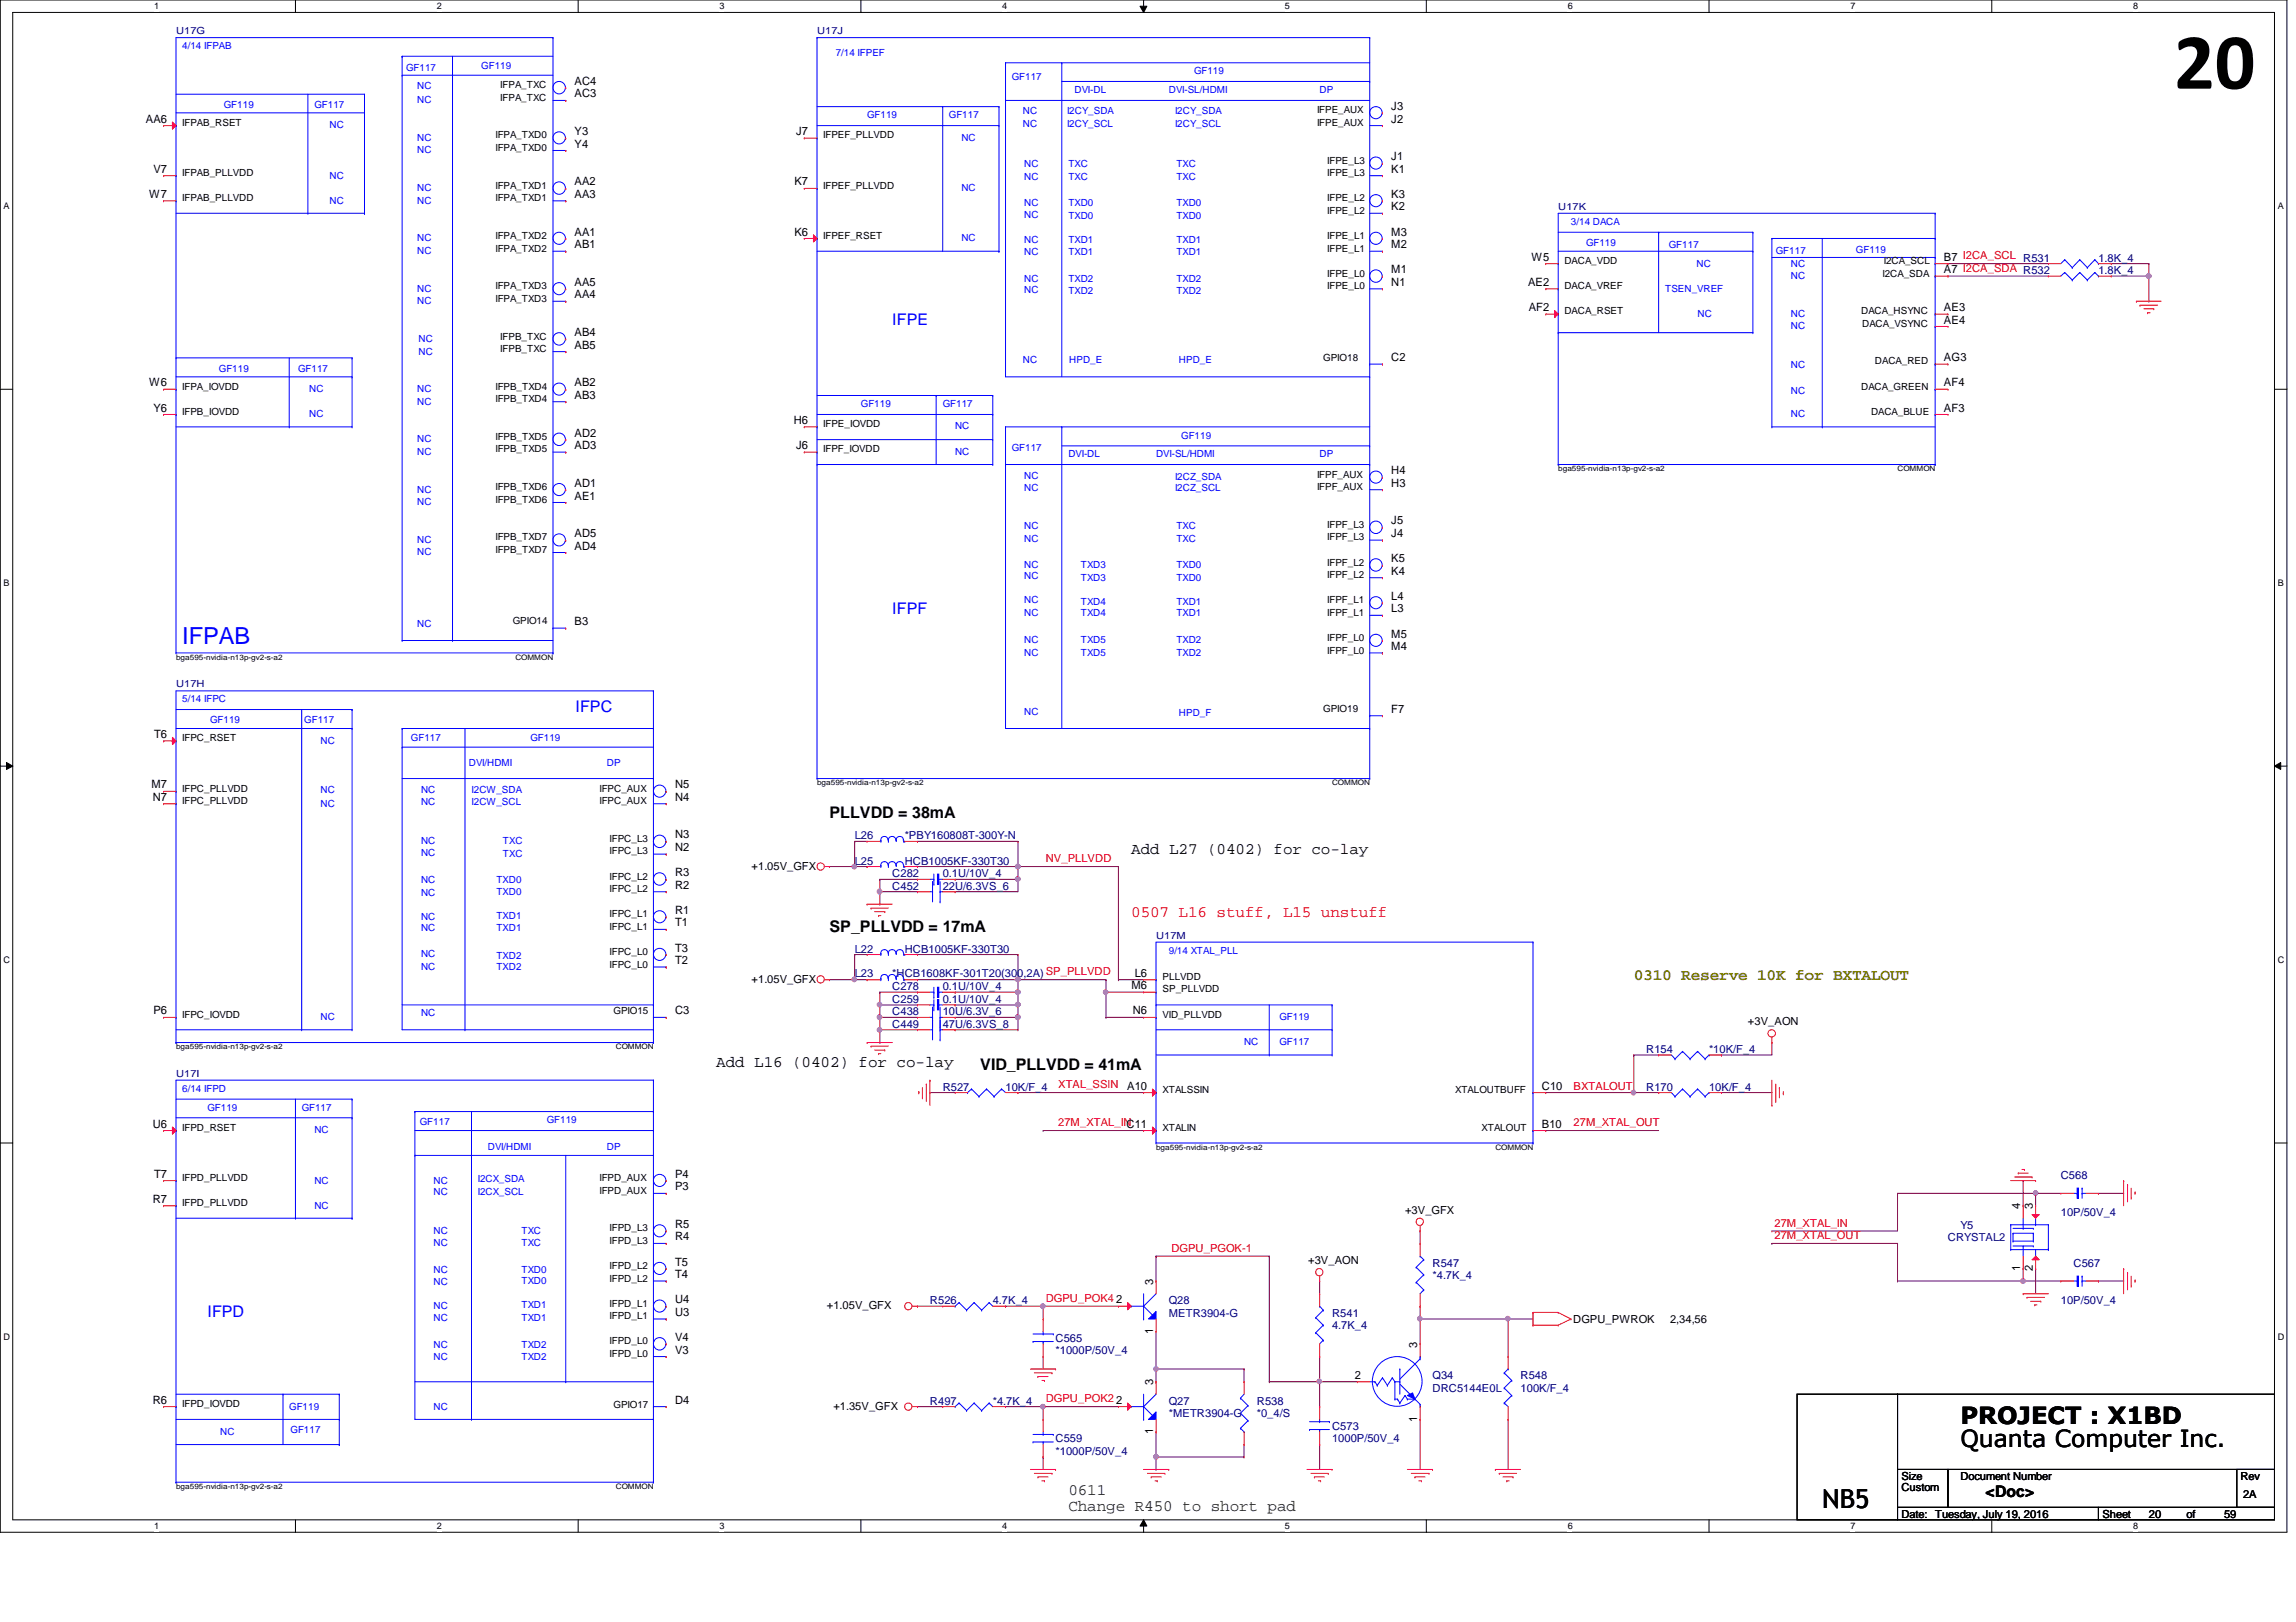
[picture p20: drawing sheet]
<svg xmlns="http://www.w3.org/2000/svg" width="297mm" height="210mm" viewBox="0 0 297 210" stroke-linecap="round" stroke-linejoin="round" font-family="sans-serif">
<defs><g id="words">
<text font-size="10.4" x="281.3" y="11.5">20</text>
<text font-size="3.4" x="235.8" y="195.2">NB5</text>
<text font-size="3" fill="#00f" x="23.6" y="83.4">IFPAB</text>
<g font-size="3">
<text x="253.6" y="184.3">PROJECT : X1BD</text>
<text x="253.6" y="187.2">Quanta Computer Inc.</text>
</g>
<g font-size="2.1" fill="#00f">
<text x="115.4" y="42">IFPE</text>
<text x="115.4" y="79.4">IFPF</text>
<text x="74.5" y="92.1">IFPC</text>
<text x="26.8" y="170.5">IFPD</text>
</g>
<g font-size="2.1">
<text x="107.3" y="105.9">PLLVDD = 38mA</text>
<text x="146.3" y="110.5">Add L27 (0402) for co-lay</text>
<text x="107.3" y="120.6">SP_PLLVDD = 17mA</text>
<text x="92.7" y="138.1">Add L16 (0402) for co-lay</text>
<text x="126.8" y="138.4">VID_PLLVDD = 41mA</text>
<text x="256.9" y="193.7">&lt;Doc&gt;</text>
</g>
<text font-size="2.1" fill="#f00" x="146.3" y="118.6">0507 L16 stuff, L15 unstuff</text>
<text font-size="2.1" fill="#808000" x="211.4" y="126.8">0310 Reserve 10K for BXTALOUT</text>
<g font-size="2.1" fill="#008000">
<text x="138.2" y="193.4">0611</text>
<text x="138.2" y="195.5">Change R450 to short pad</text>
</g>
<g font-size="1.5">
<text x="74.3" y="11">AC4</text>
<text x="18.9" y="15.9">AA6</text>
<text x="74.3" y="17.5">Y3</text>
<text x="74.3" y="12.6">AC3</text>
<text x="103" y="17.5">J7</text>
<text x="180" y="15.9">J2</text>
<text x="180" y="14.2">J3</text>
<text x="19.9" y="22.4">V7</text>
<text x="74.3" y="19.1">Y4</text>
<text x="180" y="22.4">K1</text>
<text x="180" y="20.7">J1</text>
<text x="19.3" y="25.6">W7</text>
<text x="74.3" y="25.6">AA3</text>
<text x="74.3" y="24">AA2</text>
<text x="102.8" y="24">K7</text>
<text x="180" y="27.2">K2</text>
<text x="180" y="25.6">K3</text>
<text x="74.3" y="32.1">AB1</text>
<text x="74.3" y="30.5">AA1</text>
<text x="102.8" y="30.5">K6</text>
<text x="180" y="35.3">M1</text>
<text x="180" y="32.1">M2</text>
<text x="180" y="30.5">M3</text>
<text x="198.1" y="33.7">W5</text>
<text x="251.5" y="35.3">A7 I2CA_SDA R532</text>
<text x="251.5" y="33.7">B7 I2CA_SCL R531</text>
<text x="74.3" y="38.6">AA4</text>
<text x="74.3" y="37">AA5</text>
<text x="180" y="37">N1</text>
<text x="197.7" y="37">AE2</text>
<text x="197.8" y="40.3">AF2</text>
<text x="251.5" y="41.9">AE4</text>
<text x="251.5" y="40.3">AE3</text>
<text x="74.3" y="45.1">AB5</text>
<text x="74.3" y="43.5">AB4</text>
<text x="180" y="46.7">C2</text>
<text x="251.5" y="46.7">AG3</text>
<text x="19.3" y="50">W6</text>
<text x="19.9" y="53.3">Y6</text>
<text x="74.3" y="51.6">AB3</text>
<text x="74.3" y="50">AB2</text>
<text x="251.5" y="53.3">AF3</text>
<text x="251.5" y="50">AF4</text>
<text x="74.3" y="58.1">AD3</text>
<text x="74.3" y="56.5">AD2</text>
<text x="102.7" y="54.9">H6</text>
<text x="103" y="58.1">J6</text>
<text x="74.3" y="64.6">AE1</text>
<text x="74.3" y="63">AD1</text>
<text x="180" y="63">H3</text>
<text x="180" y="61.4">H4</text>
<text x="74.3" y="71.1">AD4</text>
<text x="74.3" y="69.5">AD5</text>
<text x="180" y="69.5">J4</text>
<text x="180" y="67.9">J5</text>
<text x="180" y="77.6">L4</text>
<text x="180" y="74.4">K4</text>
<text x="180" y="72.8">K5</text>
<text x="74.3" y="80.9">B3</text>
<text x="180" y="82.5">M5</text>
<text x="180" y="79.2">L3</text>
<text x="180" y="84.1">M4</text>
<text x="19.9" y="95.5">T6</text>
<text x="180" y="92.2">F7</text>
<text x="19.6" y="102">M7</text>
<text x="19.8" y="103.6">N7</text>
<text x="87.3" y="103.6">N4</text>
<text x="87.3" y="102">N5</text>
<text x="87.3" y="113.4">R3</text>
<text x="87.3" y="110.2">N2</text>
<text x="87.3" y="108.5">N3</text>
<text x="87.3" y="119.9">T1</text>
<text x="87.3" y="118.3">R1</text>
<text x="87.3" y="115">R2</text>
<text x="87.3" y="124.8">T2</text>
<text x="87.3" y="123.1">T3</text>
<text x="19.9" y="131.3">P6</text>
<text x="87.3" y="131.3">C3</text>
<text x="146.4" y="128">M6</text>
<text x="146.6" y="131.3">N6</text>
<text x="146.8" y="126.4">L6</text>
<text x="145.8" y="141">A10</text>
<text x="199.5" y="141">C10</text>
<text x="19.8" y="145.9">U6</text>
<text x="199.5" y="145.9">B10</text>
<text x="19.8" y="155.7">R7</text>
<text x="19.9" y="152.4">T7</text>
<text x="87.3" y="154.1">P3</text>
<text x="87.3" y="152.4">P4</text>
<text x="87.3" y="160.5">R4</text>
<text x="87.3" y="158.9">R5</text>
<text x="261.4" y="156.5" transform="rotate(-90 261.4 156.5)">4</text>
<text x="263" y="156.5" transform="rotate(-90 263 156.5)">3</text>
<text x="87.3" y="165.4">T4</text>
<text x="87.3" y="163.8">T5</text>
<text x="149.2" y="166.3" transform="rotate(-90 149.2 166.3)">3</text>
<text x="261.4" y="164.5" transform="rotate(-90 261.4 164.5)">1</text>
<text x="263" y="164.5" transform="rotate(-90 263 164.5)">2</text>
<text x="87.3" y="173.5">V4</text>
<text x="87.3" y="170.3">U3</text>
<text x="87.3" y="168.7">U4</text>
<text x="144.4" y="168.7">2</text>
<text x="149.2" y="172.6" transform="rotate(-90 149.2 172.6)">1</text>
<text x="87.3" y="175.2">V3</text>
<text x="149.2" y="179.3" transform="rotate(-90 149.2 179.3)">3</text>
<text x="175.3" y="178.4">2</text>
<text x="183.3" y="174.4" transform="rotate(-90 183.3 174.4)">3</text>
<text x="19.8" y="181.7">R6</text>
<text x="87.3" y="181.7">D4</text>
<text x="144.4" y="181.7">2</text>
<text x="149.2" y="185.6" transform="rotate(-90 149.2 185.6)">1</text>
<text x="183.3" y="184" transform="rotate(-90 183.3 184)">1</text>
</g>
<g font-size="1.4" fill="#000080">
<text x="271.5" y="33.9">1.8K_4</text>
<text x="271.5" y="35.5">1.8K_4</text>
<text x="110.6" y="111.9">L25</text>
<text x="110.6" y="108.6">L26</text>
<text x="115.4" y="113.5">C282</text>
<text x="117" y="111.9">HCB1005KF-330T30</text>
<text x="117" y="108.6">*PBY160808T-300Y-N</text>
<text x="122" y="113.5">0.1U/10V_4</text>
<text x="115.4" y="115.1">C452</text>
<text x="122" y="115.1">22U/6.3VS_6</text>
<text x="110.6" y="123.3">L22</text>
<text x="117" y="123.3">HCB1005KF-330T30</text>
<text x="110.6" y="126.5">L23</text>
<text x="115.4" y="128.1">C278</text>
<text x="115.4" y="131.4">C438</text>
<text x="115.4" y="129.8">C259</text>
<text x="115.4" y="126.5">*HCB1608KF-301T20(300,2A)SP_PLLVDD</text>
<text x="122" y="128.1">0.1U/10V_4</text>
<text x="122" y="131.4">10U/6.3V_6</text>
<text x="122" y="129.8">0.1U/10V_4</text>
<text x="115.4" y="133">C449</text>
<text x="122" y="133">47U/6.3VS_8</text>
<text x="213" y="136.3">R154</text>
<text x="221.1" y="136.3">*10K/F_4</text>
<text x="122" y="141.1">R527</text>
<text x="130.1" y="141.1">10K/F_4</text>
<text x="213" y="141.1">R170</text>
<text x="221.1" y="141.1">10K/F_4</text>
<text x="266.6" y="152.5">C568</text>
<text x="252" y="160.7">CRYSTAL2</text>
<text x="253.6" y="159">Y5</text>
<text x="266.6" y="157.4">10P/50V_4</text>
<text x="185.3" y="163.9">R547</text>
<text x="185.3" y="165.5">*4.7K_4</text>
<text x="268.3" y="163.9">C567</text>
<text x="120.3" y="168.8">R526</text>
<text x="128.4" y="168.8">4.7K_4</text>
<text x="136.6" y="173.7">C565</text>
<text x="151.2" y="168.8">Q28</text>
<text x="151.2" y="170.4">METR3904-G</text>
<text x="172.3" y="170.4">R541</text>
<text x="172.3" y="172">4.7K_4</text>
<text x="266.6" y="168.8">10P/50V_4</text>
<text x="136.6" y="175.3">*1000P/50V_4</text>
<text x="185.3" y="178.5">Q34</text>
<text x="196.7" y="178.5">R548</text>
<text x="120.3" y="181.8">R497</text>
<text x="128.4" y="181.8">*4.7K_4</text>
<text x="151.2" y="181.8">Q27</text>
<text x="151.2" y="183.4">*METR3904-G</text>
<text x="162.6" y="181.8">R538</text>
<text x="162.6" y="183.4">*0_4/S</text>
<text x="172.3" y="185">C573</text>
<text x="185.3" y="180.2">DRC5144E0L</text>
<text x="196.7" y="180.2">100K/F_4</text>
<text x="136.6" y="186.6">C559</text>
<text x="136.6" y="188.3">*1000P/50V_4</text>
<text x="172.3" y="186.6">1000P/50V_4</text>
</g>
<g font-size="1.4">
<text x="97.2" y="112.5">+1.05V_GFX</text>
<text x="97.2" y="127.2">+1.05V_GFX</text>
<text x="226.1" y="132.7">+3V_AON</text>
<text x="181.8" y="157.1">+3V_GFX</text>
<text x="169.2" y="163.6">+3V_AON</text>
<text x="107" y="169.4">+1.05V_GFX</text>
<text x="203.5" y="171.2">DGPU_PWROK</text>
<text x="216.1" y="171.2">2,34,56</text>
<text x="107.8" y="182.4">+1.35V_GFX</text>
<text x="246" y="191.5">Size</text>
<text x="253.6" y="191.5">Document Number</text>
<text x="289.9" y="191.5">Rev</text>
<text x="246" y="196.4">Date: Tuesday, July 19, 2016</text>
<text x="246" y="193">Custom</text>
<text x="272" y="196.4">Sheet</text>
<text x="278" y="196.4">20</text>
<text x="282.9" y="196.4">of</text>
<text x="287.7" y="196.4">59</text>
<text x="290.2" y="193.8">2A</text>
</g>
<g font-size="1.4" fill="#f00">
<text x="135.3" y="111.6">NV_PLLVDD</text>
<text x="136.9" y="140.8">XTAL_SSIN</text>
<text x="203.6" y="141.1">BXTALOUT</text>
<text x="136.9" y="145.8">27M_XTAL_INC11</text>
<text x="203.6" y="145.8">27M_XTAL_OUT</text>
<text x="229.6" y="160.4">27M_XTAL_OUT</text>
<text x="229.6" y="158.7">27M_XTAL_IN</text>
<text x="151.6" y="162">DGPU_PGOK-1</text>
<text x="135.3" y="168.5">DGPU_POK4</text>
<text x="135.3" y="181.5">DGPU_POK2</text>
</g>
<g font-size="1.3" fill="#000080">
<text x="22.8" y="4.4">U17G</text>
<text x="105.7" y="4.4">U17J</text>
<text x="201.6" y="27.2">U17K</text>
<text x="22.8" y="88.9">U17H</text>
<text x="149.6" y="121.5">U17M</text>
<text x="22.8" y="139.4">U17I</text>
</g>
<g font-size="1.3" fill="#00f">
<text x="23.6" y="6.3">4/14 IFPAB</text>
<text x="52.5" y="9.1">GF117</text>
<text x="54" y="11.6">NC</text>
<text x="62.3" y="9">GF119</text>
<text x="108.1" y="7.2">7/14 IFPEF</text>
<text x="130.9" y="10.4">GF117</text>
<text x="154.5" y="9.6">GF119</text>
<text x="29" y="14">GF119</text>
<text x="40.7" y="14">GF117</text>
<text x="42.6" y="16.6">NC</text>
<text x="54" y="13.4">NC</text>
<text x="112.2" y="15.3">GF119</text>
<text x="122.8" y="15.3">GF117</text>
<text x="132.3" y="14.8">NC</text>
<text x="132.3" y="16.5">NC</text>
<text x="138" y="16.5">I2CY_SCL</text>
<text x="138" y="14.8">I2CY_SDA</text>
<text x="139" y="12.1">DVI-DL</text>
<text x="151.2" y="12.1">DVI-SL/HDMI</text>
<text x="152" y="16.5">I2CY_SCL</text>
<text x="152" y="14.8">I2CY_SDA</text>
<text x="170.7" y="12.1">DP</text>
<text x="42.6" y="23.1">NC</text>
<text x="54" y="18.2">NC</text>
<text x="54" y="19.9">NC</text>
<text x="124.4" y="18.2">NC</text>
<text x="132.5" y="21.6">NC</text>
<text x="132.5" y="23.3">NC</text>
<text x="138.2" y="21.6">TXC</text>
<text x="138.2" y="23.3">TXC</text>
<text x="152.2" y="23.3">TXC</text>
<text x="152.2" y="21.6">TXC</text>
<text x="42.6" y="26.4">NC</text>
<text x="54" y="24.7">NC</text>
<text x="54" y="26.4">NC</text>
<text x="124.4" y="24.7">NC</text>
<text x="132.5" y="26.7">NC</text>
<text x="132.5" y="28.2">NC</text>
<text x="138.2" y="26.7">TXD0</text>
<text x="138.2" y="28.3">TXD0</text>
<text x="152.2" y="28.3">TXD0</text>
<text x="152.2" y="26.7">TXD0</text>
<text x="203.2" y="29.1">3/14 DACA</text>
<text x="54" y="32.9">NC</text>
<text x="54" y="31.2">NC</text>
<text x="124.4" y="31.2">NC</text>
<text x="132.5" y="33">NC</text>
<text x="132.5" y="31.4">NC</text>
<text x="138.2" y="31.4">TXD1</text>
<text x="138.2" y="33">TXD1</text>
<text x="152.2" y="33">TXD1</text>
<text x="152.2" y="31.4">TXD1</text>
<text x="205.2" y="31.9">GF119</text>
<text x="215.9" y="32">GF117</text>
<text x="219.5" y="34.5">NC</text>
<text x="229.7" y="32.9">GF117</text>
<text x="231.7" y="34.5">NC</text>
<text x="240.1" y="32.7">GF119</text>
<text x="54" y="37.8">NC</text>
<text x="54" y="39.4">NC</text>
<text x="132.5" y="36.4">NC</text>
<text x="132.5" y="37.9">NC</text>
<text x="138.2" y="36.4">TXD2</text>
<text x="138.2" y="38.1">TXD2</text>
<text x="152.2" y="38.1">TXD2</text>
<text x="152.2" y="36.4">TXD2</text>
<text x="215.4" y="37.8">TSEN_VREF</text>
<text x="219.6" y="41">NC</text>
<text x="231.7" y="36.1">NC</text>
<text x="231.7" y="41">NC</text>
<text x="54.1" y="45.9">NC</text>
<text x="54.1" y="44.2">NC</text>
<text x="132.3" y="47">NC</text>
<text x="138.3" y="47">HPD_E</text>
<text x="152.5" y="47">HPD_E</text>
<text x="231.7" y="42.6">NC</text>
<text x="231.7" y="47.7">NC</text>
<text x="28.3" y="48.1">GF119</text>
<text x="38.6" y="48.1">GF117</text>
<text x="40" y="50.8">NC</text>
<text x="54" y="52.4">NC</text>
<text x="54" y="50.8">NC</text>
<text x="111.4" y="52.7">GF119</text>
<text x="122" y="52.7">GF117</text>
<text x="231.7" y="50.9">NC</text>
<text x="40" y="54">NC</text>
<text x="54" y="58.9">NC</text>
<text x="54" y="57.2">NC</text>
<text x="123.6" y="55.5">NC</text>
<text x="123.6" y="58.9">NC</text>
<text x="130.9" y="58.4">GF117</text>
<text x="138.2" y="59.2">DVI-DL</text>
<text x="149.6" y="59.2">DVI-SL/HDMI</text>
<text x="152.8" y="56.8">GF119</text>
<text x="170.7" y="59.2">DP</text>
<text x="231.7" y="54">NC</text>
<text x="54" y="65.4">NC</text>
<text x="54" y="63.8">NC</text>
<text x="132.5" y="63.6">NC</text>
<text x="132.5" y="62">NC</text>
<text x="152" y="63.6">I2CZ_SCL</text>
<text x="152" y="62.1">I2CZ_SDA</text>
<text x="54" y="71.9">NC</text>
<text x="54" y="70.3">NC</text>
<text x="132.5" y="70.1">NC</text>
<text x="132.5" y="68.5">NC</text>
<text x="152.2" y="68.5">TXC</text>
<text x="152.2" y="70.1">TXC</text>
<text x="132.5" y="75">NC</text>
<text x="132.5" y="73.5">NC</text>
<text x="139.8" y="73.5">TXD3</text>
<text x="139.8" y="75.1">TXD3</text>
<text x="152.2" y="73.5">TXD0</text>
<text x="152.2" y="75.1">TXD0</text>
<text x="54" y="81.2">NC</text>
<text x="132.5" y="83.3">NC</text>
<text x="132.5" y="78.1">NC</text>
<text x="132.5" y="79.7">NC</text>
<text x="139.8" y="78.2">TXD4</text>
<text x="139.8" y="79.7">TXD4</text>
<text x="139.8" y="83.3">TXD5</text>
<text x="152.2" y="79.7">TXD1</text>
<text x="152.2" y="78.2">TXD1</text>
<text x="152.2" y="83.3">TXD2</text>
<text x="132.5" y="84.9">NC</text>
<text x="139.8" y="84.9">TXD5</text>
<text x="152.2" y="84.9">TXD2</text>
<text x="23.6" y="90.9">5/14 IFPC</text>
<text x="27.2" y="93.5">GF119</text>
<text x="39.4" y="93.5">GF117</text>
<text x="53.2" y="95.9">GF117</text>
<text x="68.6" y="95.9">GF119</text>
<text x="132.5" y="92.5">NC</text>
<text x="152.5" y="92.7">HPD_F</text>
<text x="41.5" y="96.3">NC</text>
<text x="60.7" y="99.2">DVI/HDMI</text>
<text x="78.5" y="99.2">DP</text>
<text x="41.5" y="104.4">NC</text>
<text x="41.5" y="102.6">NC</text>
<text x="54.5" y="102.6">NC</text>
<text x="54.5" y="104.2">NC</text>
<text x="61" y="102.6">I2CW_SDA</text>
<text x="61" y="104.2">I2CW_SCL</text>
<text x="54.5" y="110.7">NC</text>
<text x="54.5" y="109.3">NC</text>
<text x="65.1" y="109.3">TXC</text>
<text x="65.1" y="110.9">TXC</text>
<text x="54.5" y="114.3">NC</text>
<text x="54.5" y="116">NC</text>
<text x="54.5" y="119">NC</text>
<text x="64.2" y="115.8">TXD0</text>
<text x="64.2" y="114.3">TXD0</text>
<text x="64.2" y="118.9">TXD1</text>
<text x="54.5" y="120.5">NC</text>
<text x="54.5" y="123.9">NC</text>
<text x="54.5" y="125.5">NC</text>
<text x="64.2" y="120.5">TXD1</text>
<text x="64.2" y="124.1">TXD2</text>
<text x="64.2" y="125.5">TXD2</text>
<text x="151.2" y="123.4">9/14 XTAL_PLL</text>
<text x="54.5" y="131.5">NC</text>
<text x="41.5" y="132">NC</text>
<text x="160.9" y="135.3">NC</text>
<text x="165.5" y="132">GF119</text>
<text x="165.5" y="135.3">GF117</text>
<text x="23.6" y="141.3">6/14 IFPD</text>
<text x="26.8" y="143.7">GF119</text>
<text x="39" y="143.7">GF117</text>
<text x="40.7" y="146.6">NC</text>
<text x="54.3" y="145.5">GF117</text>
<text x="63.1" y="148.8">DVI/HDMI</text>
<text x="70.7" y="145.4">GF119</text>
<text x="78.5" y="148.8">DP</text>
<text x="40.7" y="153.2">NC</text>
<text x="56.1" y="154.6">NC</text>
<text x="56.1" y="153.2">NC</text>
<text x="61.8" y="153">I2CX_SDA</text>
<text x="61.8" y="154.6">I2CX_SCL</text>
<text x="40.7" y="156.4">NC</text>
<text x="56.1" y="161.3">NC</text>
<text x="56.1" y="159.7">NC</text>
<text x="67.5" y="159.7">TXC</text>
<text x="67.5" y="161.3">TXC</text>
<text x="56.1" y="166.3">NC</text>
<text x="56.1" y="164.7">NC</text>
<text x="67.5" y="164.7">TXD0</text>
<text x="67.5" y="166.2">TXD0</text>
<text x="56.1" y="170.9">NC</text>
<text x="56.1" y="169.4">NC</text>
<text x="67.5" y="170.9">TXD1</text>
<text x="67.5" y="169.2">TXD1</text>
<text x="56.1" y="175.9">NC</text>
<text x="56.1" y="174.5">NC</text>
<text x="67.5" y="175.9">TXD2</text>
<text x="67.5" y="174.5">TXD2</text>
<text x="28.5" y="185.7">NC</text>
<text x="37.4" y="182.4">GF119</text>
<text x="37.6" y="185.5">GF117</text>
<text x="56.1" y="182.4">NC</text>
</g>
<g font-size="1.3">
<text x="64.7" y="11.4">IFPA_TXC</text>
<text x="23.6" y="16.3">IFPAB_RSET</text>
<text x="64.1" y="17.9">IFPA_TXD0</text>
<text x="64.7" y="13">IFPA_TXC</text>
<text x="106.5" y="17.9">IFPEF_PLLVDD</text>
<text x="170.4" y="16.3">IFPE_AUX</text>
<text x="170.4" y="14.6">IFPE_AUX</text>
<text x="23.6" y="22.8">IFPAB_PLLVDD</text>
<text x="64.1" y="19.6">IFPA_TXD0</text>
<text x="171.7" y="22.8">IFPE_L3</text>
<text x="171.7" y="21.2">IFPE_L3</text>
<text x="23.6" y="26">IFPAB_PLLVDD</text>
<text x="64.1" y="26">IFPA_TXD1</text>
<text x="64.1" y="24.4">IFPA_TXD1</text>
<text x="106.5" y="24.4">IFPEF_PLLVDD</text>
<text x="171.7" y="27.7">IFPE_L2</text>
<text x="171.7" y="26">IFPE_L2</text>
<text x="64.1" y="32.6">IFPA_TXD2</text>
<text x="64.1" y="30.9">IFPA_TXD2</text>
<text x="106.5" y="30.9">IFPEF_RSET</text>
<text x="171.7" y="35.8">IFPE_L0</text>
<text x="171.7" y="32.6">IFPE_L1</text>
<text x="171.7" y="30.9">IFPE_L1</text>
<text x="202.4" y="34.2">DACA_VDD</text>
<text x="243.5" y="35.8">I2CA_SDA</text>
<text x="243.7" y="34.2">I2CA_SCL</text>
<text x="64.1" y="39">IFPA_TXD3</text>
<text x="64.1" y="37.4">IFPA_TXD3</text>
<text x="171.7" y="37.4">IFPE_L0</text>
<text x="202.4" y="40.7">DACA_RSET</text>
<text x="202.4" y="37.4">DACA_VREF</text>
<text x="240.8" y="40.7">DACA_HSYNC</text>
<text x="64.7" y="45.6">IFPB_TXC</text>
<text x="64.7" y="43.9">IFPB_TXC</text>
<text x="171.2" y="46.7">GPIO18</text>
<text x="240.9" y="42.3">DACA_VSYNC</text>
<text x="242.6" y="47.2">DACA_RED</text>
<text x="23.6" y="53.7">IFPB_IOVDD</text>
<text x="23.6" y="50.4">IFPA_IOVDD</text>
<text x="64.1" y="52.1">IFPB_TXD4</text>
<text x="64.1" y="50.4">IFPB_TXD4</text>
<text x="240.8" y="50.4">DACA_GREEN</text>
<text x="242.1" y="53.7">DACA_BLUE</text>
<text x="64.1" y="58.5">IFPB_TXD5</text>
<text x="64.1" y="56.9">IFPB_TXD5</text>
<text x="106.5" y="58.5">IFPF_IOVDD</text>
<text x="106.5" y="55.3">IFPE_IOVDD</text>
<text x="64.1" y="65.1">IFPB_TXD6</text>
<text x="64.1" y="63.4">IFPB_TXD6</text>
<text x="170.4" y="63.4">IFPF_AUX</text>
<text x="170.4" y="61.8">IFPF_AUX</text>
<text x="64.1" y="71.5">IFPB_TXD7</text>
<text x="64.1" y="69.9">IFPB_TXD7</text>
<text x="171.7" y="69.9">IFPF_L3</text>
<text x="171.7" y="68.3">IFPF_L3</text>
<text x="171.7" y="74.8">IFPF_L2</text>
<text x="171.7" y="73.2">IFPF_L2</text>
<text x="66.3" y="80.8">GPIO14</text>
<text x="171.7" y="82.9">IFPF_L0</text>
<text x="171.7" y="79.7">IFPF_L1</text>
<text x="171.7" y="78.1">IFPF_L1</text>
<text x="171.7" y="84.6">IFPF_L0</text>
<text x="23.6" y="95.9">IFPC_RSET</text>
<text x="171.2" y="92.2">GPIO19</text>
<text x="23.6" y="104.1">IFPC_PLLVDD</text>
<text x="23.6" y="102.4">IFPC_PLLVDD</text>
<text x="77.6" y="104.1">IFPC_AUX</text>
<text x="77.6" y="102.4">IFPC_AUX</text>
<text x="78.9" y="113.8">IFPC_L2</text>
<text x="78.9" y="110.6">IFPC_L3</text>
<text x="78.9" y="109">IFPC_L3</text>
<text x="78.9" y="118.7">IFPC_L1</text>
<text x="78.9" y="115.4">IFPC_L2</text>
<text x="78.9" y="125.2">IFPC_L0</text>
<text x="78.9" y="123.6">IFPC_L0</text>
<text x="78.9" y="120.3">IFPC_L1</text>
<text x="23.6" y="131.7">IFPC_IOVDD</text>
<text x="79.4" y="131.2">GPIO15</text>
<text x="150.4" y="131.7">VID_PLLVDD</text>
<text x="150.4" y="128.4">SP_PLLVDD</text>
<text x="150.4" y="126.8">PLLVDD</text>
<text x="150.4" y="141.5">XTALSSIN</text>
<text x="188.3" y="141.5">XTALOUTBUFF</text>
<text x="23.6" y="146.3">IFPD_RSET</text>
<text x="150.4" y="146.3">XTALIN</text>
<text x="191.7" y="146.3">XTALOUT</text>
<text x="23.6" y="152.8">IFPD_PLLVDD</text>
<text x="77.6" y="154.5">IFPD_AUX</text>
<text x="77.6" y="152.8">IFPD_AUX</text>
<text x="23.6" y="156.1">IFPD_PLLVDD</text>
<text x="78.9" y="161">IFPD_L3</text>
<text x="78.9" y="159.3">IFPD_L3</text>
<text x="78.9" y="165.9">IFPD_L2</text>
<text x="78.9" y="164.2">IFPD_L2</text>
<text x="78.9" y="174">IFPD_L0</text>
<text x="78.9" y="170.7">IFPD_L1</text>
<text x="78.9" y="169.1">IFPD_L1</text>
<text x="78.9" y="175.6">IFPD_L0</text>
<text x="23.6" y="182.1">IFPD_IOVDD</text>
<text x="79.4" y="182.2">GPIO17</text>
</g>
<g font-size="1.2">
<text x="19.9" y="1.2">1</text>
<text x="56.5" y="1.2">2</text>
<text x="93.1" y="1.2">3</text>
<text x="129.7" y="1.2">4</text>
<text x="166.2" y="1.2">5</text>
<text x="202.8" y="1.2">6</text>
<text x="239.4" y="1.2">7</text>
<text x="276" y="1.2">8</text>
<text x=".5" y="27.1">A</text>
<text x="294.7" y="27.1">A</text>
<text x=".5" y="75.8">B</text>
<text x="294.7" y="75.8">B</text>
<text x=".5" y="124.6">C</text>
<text x="294.7" y="124.6">C</text>
<text x=".5" y="173.4">D</text>
<text x="294.7" y="173.4">D</text>
<text x="19.9" y="197.9">1</text>
<text x="56.5" y="197.9">2</text>
<text x="93.1" y="197.9">3</text>
<text x="129.7" y="197.9">4</text>
<text x="166.2" y="197.9">5</text>
<text x="202.8" y="197.9">6</text>
<text x="239.4" y="197.9">7</text>
<text x="276" y="197.9">8</text>
</g>
<g font-size="1">
<text x="201.6" y="61">bga595-nvidia-n13p-gv2-s-a2</text>
<text x="245.5" y="61">COMMON</text>
<text x="22.8" y="85.4">bga595-nvidia-n13p-gv2-s-a2</text>
<text x="66.7" y="85.4">COMMON</text>
<text x="105.7" y="101.6">bga595-nvidia-n13p-gv2-s-a2</text>
<text x="172.3" y="101.6">COMMON</text>
<text x="22.8" y="135.8">bga595-nvidia-n13p-gv2-s-a2</text>
<text x="79.7" y="135.8">COMMON</text>
<text x="149.6" y="148.8">bga595-nvidia-n13p-gv2-s-a2</text>
<text x="193.5" y="148.8">COMMON</text>
<text x="22.8" y="192.7">bga595-nvidia-n13p-gv2-s-a2</text>
<text x="79.7" y="192.7">COMMON</text>
</g>
</g></defs>
<path d="M0 0h295.9v198.3h-295.9zM1.6 1.6h292.7v195.1h-292.7z" fill="none" stroke="#000" stroke-width=".13"/>
<g fill="#fff">
<path d="M19.9 .2h.6v1.3h-.6z"/>
<path d="M19.9 196.8h.6v1.4h-.6z"/>
</g>
<path d="M38.2 0v1.6M38.2 196.7v1.6" fill="none" stroke="#000" stroke-width=".13"/>
<g fill="#fff">
<path d="M56.5 .2h.6v1.3h-.6z"/>
<path d="M56.5 196.8h.6v1.4h-.6z"/>
</g>
<path d="M74.8 0v1.6M74.8 196.7v1.6" fill="none" stroke="#000" stroke-width=".13"/>
<g fill="#fff">
<path d="M93.1 .2h.6v1.3h-.6z"/>
<path d="M93.1 196.8h.6v1.4h-.6z"/>
</g>
<path d="M111.4 0v1.6M111.4 196.7v1.6" fill="none" stroke="#000" stroke-width=".13"/>
<g fill="#fff">
<path d="M129.7 .2h.6v1.3h-.6z"/>
<path d="M129.7 196.8h.6v1.4h-.6z"/>
</g>
<path d="M147.5 .8h.9l-.4 .8zM148 0v1.6M148 196.7l.4 .8h-.9zM148 196.7v1.6" fill="none" stroke="#000" stroke-width=".13"/>
<path d="M147.5 .8h.9l-.4 .8zM148 196.7l.4 .8h-.9z" fill="#000"/>
<g fill="#fff">
<path d="M166.2 .2h.6v1.3h-.6z"/>
<path d="M166.2 196.8h.6v1.4h-.6z"/>
</g>
<path d="M184.5 0v1.6M184.5 196.7v1.6" fill="none" stroke="#000" stroke-width=".13"/>
<g fill="#fff">
<path d="M202.8 .2h.6v1.3h-.6z"/>
<path d="M202.8 196.8h.6v1.4h-.6z"/>
</g>
<path d="M221.1 0v1.6M221.1 196.7v1.6" fill="none" stroke="#000" stroke-width=".13"/>
<g fill="#fff">
<path d="M239.4 .2h.6v1.3h-.6z"/>
<path d="M239.4 196.8h.6v1.4h-.6z"/>
</g>
<path d="M257.7 0v1.6M257.7 196.7v1.6" fill="none" stroke="#000" stroke-width=".13"/>
<g fill="#fff">
<path d="M276 .2h.6v1.3h-.6z"/>
<path d="M276 196.8h.6v1.4h-.6z"/>
<path d="M.5 26h.7v1.3h-.7z"/>
<path d="M294.7 26h.7v1.3h-.7z"/>
<path d="M.5 74.8h.7v1.3h-.7z"/>
<path d="M294.7 74.8h.7v1.3h-.7z"/>
</g>
<path d="M0 50.4h1.6M294.3 50.4h1.6" fill="none" stroke="#000" stroke-width=".13"/>
<g fill="#fff">
<path d="M.5 123.5h.8v1.3h-.8z"/>
<path d="M294.7 123.5h.8v1.3h-.8z"/>
</g>
<path d="M0 99.1h1.6M.8 98.7l.8 .4-.8 .5zM294.3 99.1l.8-.4v.9zM294.3 99.1h1.6" fill="none" stroke="#000" stroke-width=".13"/>
<path d="M.8 98.7l.8 .4-.8 .5zM294.3 99.1l.8-.4v.9z" fill="#000"/>
<g fill="#fff">
<path d="M.5 172.3h.8v1.3h-.8z"/>
<path d="M294.7 172.3h.8v1.3h-.8z"/>
</g>
<path d="M0 147.9h1.6M294.3 147.9h1.6" fill="none" stroke="#000" stroke-width=".13"/>
<path d="M123.6 131.7h.1M123.6 131.7h8.1" fill="none" stroke="#800040" stroke-width=".13"/>
<circle cx="131.7" cy="131.6" r=".32" fill="#f0f"/>
<circle cx="131.7" cy="131.6" r=".32" fill="none" stroke="#f0f" stroke-width=".13"/>
<path d="M113.8 131.7h.1M113.8 133.3h.1M113.8 131.7h4.9M113.8 131.7v1.6M131.7 133.3h.1M131.7 131.7v1.6" fill="none" stroke="#800040" stroke-width=".13"/>
<circle cx="113.8" cy="131.6" r=".31" fill="#f0f"/>
<circle cx="113.8" cy="131.6" r=".31" fill="none" stroke="#f0f" stroke-width=".13"/>
<path d="M123.6 130h.1M123.6 130h8.1" fill="none" stroke="#800040" stroke-width=".13"/>
<circle cx="131.7" cy="130" r=".31" fill="#f0f"/>
<circle cx="131.7" cy="130" r=".31" fill="none" stroke="#f0f" stroke-width=".13"/>
<path d="M113.8 133.3h.1M113.8 133.3h4.9M131.7 130h.1M131.7 128.4v1.6" fill="none" stroke="#800040" stroke-width=".13"/>
<circle cx="113.8" cy="133.3" r=".3" fill="#f0f"/>
<circle cx="113.8" cy="133.3" r=".3" fill="none" stroke="#f0f" stroke-width=".13"/>
<path d="M107.3 126.8h3.3M110.6 126.8h.1M113.8 134.9h.1M113.8 133.3v1.6M123.6 128.4h.1M123.6 128.4h8.1" fill="none" stroke="#800040" stroke-width=".13"/>
<circle cx="131.7" cy="128.4" r=".31" fill="#f0f"/>
<circle cx="131.7" cy="128.4" r=".31" fill="none" stroke="#f0f" stroke-width=".13"/>
<path d="M113.8 128.4h.1M113.8 130h.1M113.8 128.4h4.9M113.8 128.4v1.6M113.8 130h4.9M118.7 126.8h.1M118.7 126.8h13M123.6 133.3h.1M123.6 133.3h8.1" fill="none" stroke="#800040" stroke-width=".13"/>
<circle cx="113.8" cy="130" r=".3" fill="#f0f"/>
<circle cx="113.8" cy="130" r=".3" fill="none" stroke="#f0f" stroke-width=".13"/>
<g fill="none" stroke="#800040" stroke-width=".13">
<path d="M131.7 112.1h.1M131.7 112.1h13M144.7 112.1h.1M144.7 112.1v14.7M113.8 131.7h.1M113.8 130v1.7M131.7 128.4h.1M131.7 131.7h.1M131.7 126.8h.1M131.7 126.8v1.6M131.7 130v1.7M131.7 126.8h11.4"/>
<path d="M143.1 128.4h.1M143.1 128.4h4.9"/>
</g>
<circle cx="143" cy="128.4" r=".3" fill="#f0f"/>
<circle cx="143" cy="128.4" r=".3" fill="none" stroke="#f0f" stroke-width=".13"/>
<g fill="none" stroke="#800040" stroke-width=".13">
<path d="M113.8 113.8h.1M113.8 113.8h4.9M113.8 113.8v1.6M118.7 113.8h.1M118.7 112.1h.1M118.7 112.1h13M123.6 115.4h.1M123.6 115.4h8.1M143.1 128.4h.1M143.1 131.7h.1M143.1 128.4v3.3M143.1 131.7h4.9"/>
<path d="M144.7 126.8h.1M144.7 126.8h3.3M120.3 141.4h.1M120.3 141.4h3.3M131.7 141.4h.1M131.7 141.4h16.3M135 146.3h.1M135 146.3h13M200 146.3h.1M200 141.4h11.4M200 146.3h14.6M211.4 141.4h.1"/>
<path d="M222.7 141.4h.1M222.7 141.4h6.5"/>
</g>
<circle cx="131.7" cy="112.1" r=".31" fill="#f0f"/>
<circle cx="131.7" cy="112.1" r=".31" fill="none" stroke="#f0f" stroke-width=".13"/>
<path d="M107.3 112.1h3.3M110.6 112.1h.1M123.6 113.8h.1M123.6 113.8h8.1M131.7 113.8h.1M131.7 113.8v1.6" fill="none" stroke="#800040" stroke-width=".13"/>
<circle cx="131.7" cy="113.7" r=".31" fill="#f0f"/>
<circle cx="131.7" cy="113.7" r=".31" fill="none" stroke="#f0f" stroke-width=".13"/>
<g fill="none" stroke="#800040" stroke-width=".13">
<path d="M131.7 112.1h.1M131.7 112.1v1.7M118.7 169h.1M118.7 169h3.3M118.7 182h.1M118.7 182h3.3M135 182h.1M135 188.6h.1M135 182h9.7M135 182v1.7M135 188.6v1.6M149.6 188.6h.1"/>
<path d="M149.6 185.3v3.3"/>
</g>
<circle cx="149.5" cy="188.5" r=".31" fill="#f0f"/>
<circle cx="149.5" cy="188.5" r=".31" fill="none" stroke="#f0f" stroke-width=".13"/>
<path d="M135 169h.1M135 175.6h.1M135 169h9.7M135 169v1.7M135 175.6v1.6M149.6 162.6h.1M149.6 177.2h.1M149.6 162.6v3.2M149.6 172.3v4.9" fill="none" stroke="#800040" stroke-width=".13"/>
<circle cx="149.6" cy="177.2" r=".3" fill="#f0f"/>
<circle cx="149.6" cy="177.2" r=".3" fill="none" stroke="#f0f" stroke-width=".13"/>
<path d="M130.1 182h.1M130.1 182h4.9" fill="none" stroke="#800040" stroke-width=".13"/>
<circle cx="134.9" cy="182" r=".3" fill="#f0f"/>
<circle cx="134.9" cy="182" r=".3" fill="none" stroke="#f0f" stroke-width=".13"/>
<path d="M130.1 169h.1M130.1 169h4.9" fill="none" stroke="#800040" stroke-width=".13"/>
<circle cx="134.9" cy="169" r=".3" fill="#f0f"/>
<circle cx="134.9" cy="169" r=".3" fill="none" stroke="#f0f" stroke-width=".13"/>
<path d="M183.7 159.3h.1M183.7 159.3v1.6M170.7 175.6h.1M170.7 178.8h.1M170.7 175.6v3.2M170.7 178.8h4.9M183.7 170.7h.1M183.7 170.7h14.6M195.1 170.7h.1M195.1 183.7h.1M195.1 183.7v6.5" fill="none" stroke="#800040" stroke-width=".13"/>
<circle cx="183.7" cy="170.6" r=".3" fill="#f0f"/>
<circle cx="183.7" cy="170.6" r=".3" fill="none" stroke="#f0f" stroke-width=".13"/>
<path d="M183.7 170.7h.1M183.7 170.7v3.2M195.1 170.7h.1M195.1 170.7v4.9" fill="none" stroke="#800040" stroke-width=".13"/>
<circle cx="195.1" cy="170.6" r=".3" fill="#f0f"/>
<circle cx="195.1" cy="170.6" r=".3" fill="none" stroke="#f0f" stroke-width=".13"/>
<path d="M164.2 178.8h.1M164.2 178.8h6.5M170.7 178.8h.1M170.7 165.8h.1M170.7 165.8v1.6M170.7 178.8v3.2M183.7 169h.1M183.7 169v1.7M170.7 186.9h.1M170.7 186.9v3.3M183.7 183.7h.1M183.7 183.7v6.5" fill="none" stroke="#800040" stroke-width=".13"/>
<circle cx="170.7" cy="178.8" r=".3" fill="#f0f"/>
<circle cx="170.7" cy="178.8" r=".3" fill="none" stroke="#f0f" stroke-width=".13"/>
<path d="M245.5 154.4h.1M245.5 154.4h17.9M149.6 162.6h.1M149.6 162.6h14.6M164.2 162.6h.1M164.2 162.6v16.2M229.2 160.9h.1M229.2 160.9h16.3M245.5 160.9h.1M245.5 160.9v4.9" fill="none" stroke="#800040" stroke-width=".13"/>
<circle cx="263.4" cy="154.4" r=".3" fill="#f0f"/>
<circle cx="263.4" cy="154.4" r=".3" fill="none" stroke="#f0f" stroke-width=".13"/>
<path d="M245.5 165.8h.1M245.5 165.8h16.2" fill="none" stroke="#800040" stroke-width=".13"/>
<circle cx="261.7" cy="165.8" r=".31" fill="#f0f"/>
<circle cx="261.7" cy="165.8" r=".31" fill="none" stroke="#f0f" stroke-width=".13"/>
<g fill="none" stroke="#800040" stroke-width=".13">
<path d="M252 34.1h.1M252 35.7h.1M252 34.1h13M252 35.7h13M273.1 34.1h4.9M273.1 35.7h4.9M278 35.7h.1M278 34.1h.1M278 39h.1M278 34.1v4.9M143.1 126.8h.1M143.1 126.8v1.6"/>
<path d="M229.2 159.3h.1M245.5 154.4h.1M245.5 154.4v4.9h-16.3M261.7 152.8h.1M261.7 152.8v3.2M263.4 154.4h.1M263.4 154.4v1.6M263.4 154.4h3.2M271.5 154.4h.1M271.5 154.4h3.2M261.7 165.8h.1M261.7 164.2h.1"/>
<path d="M261.7 165.8h4.9M261.7 164.2v1.6M263.4 164.2h.1M263.4 164.2v3.2M271.5 165.8h.1M271.5 165.8h3.2"/>
</g>
<circle cx="278" cy="35.7" r=".31" fill="#f0f"/>
<circle cx="278" cy="35.7" r=".31" fill="none" stroke="#f0f" stroke-width=".13"/>
<path d="M113.8 117h.1M118.7 115.4h.1M118.7 115.4h-4.9v1.6" fill="none" stroke="#800040" stroke-width=".13"/>
<circle cx="113.8" cy="115.4" r=".31" fill="#f0f"/>
<circle cx="113.8" cy="115.4" r=".31" fill="none" stroke="#f0f" stroke-width=".13"/>
<g fill="none" stroke="#800040" stroke-width=".13">
<path d="M110.6 108.9h.1M110.6 112.1h.1M110.6 108.9h1.6M110.6 108.9v3.2M149.6 177.2h.1M149.6 178.8h.1M149.6 177.2h11.3M149.6 177.2v1.6M160.9 177.2h.1M160.9 177.2v1.6M149.6 188.6h.1M149.6 190.2h.1"/>
<path d="M149.6 188.6v1.6M149.6 188.6h11.3M160.9 188.6h.1M160.9 186.9v1.7"/>
</g>
<circle cx="110.5" cy="112.1" r=".3" fill="#f0f"/>
<circle cx="110.5" cy="112.1" r=".3" fill="none" stroke="#f0f" stroke-width=".13"/>
<path d="M110.6 112.1h1.6M112.2 112.1h.1M118.7 108.9h13M131.7 108.9h.1M131.7 112.1h.1M131.7 108.9v3.2M110.6 123.5h.1M110.6 126.8h.1M110.6 123.5h1.6M110.6 123.5v3.3" fill="none" stroke="#800040" stroke-width=".13"/>
<circle cx="110.5" cy="126.7" r=".3" fill="#f0f"/>
<circle cx="110.5" cy="126.7" r=".3" fill="none" stroke="#f0f" stroke-width=".13"/>
<path d="M110.6 126.8h1.6M112.2 126.8h.1M118.7 123.5h13M131.7 123.5h.1M131.7 126.8h.1M131.7 123.5v3.3" fill="none" stroke="#800040" stroke-width=".13"/>
<circle cx="131.7" cy="126.7" r=".31" fill="#f0f"/>
<circle cx="131.7" cy="126.7" r=".31" fill="none" stroke="#f0f" stroke-width=".13"/>
<path d="M211.4 136.5h.1M211.4 136.5v4.9M222.7 136.5h.1M229.2 134.9h.1M229.2 134.9v1.6h-6.5" fill="none" stroke="#800040" stroke-width=".13"/>
<circle cx="211.3" cy="141.4" r=".3" fill="#f0f"/>
<circle cx="211.3" cy="141.4" r=".3" fill="none" stroke="#f0f" stroke-width=".13"/>
<path d="M211.4 136.5h3.2M214.6 136.5h.1M211.4 141.4h3.2M214.6 141.4h.1" fill="none" stroke="#800040" stroke-width=".13"/>
<g fill="none" stroke="#f00" stroke-width=".13">
<path d="M276.4 39h.1M276.4 39h3.2M276.9 39.5h.1M276.9 39.5h2.2M277.4 40h1.2M278.6 40h.1M277.8 40.5h.1M277.8 40.5h.4M106.7 112.1h.6M107.3 112.1h.1M112.2 117h.1M112.2 117h3.2"/>
<path d="M112.7 117.5h.1M112.7 117.5h2.2M113.2 118h1.3M113.7 118.5h.1M113.7 118.5h.3M114.5 118h.1M106.7 126.8h.6M107.3 126.8h.1M112.2 134.9h.1M112.2 134.9h3.2M112.7 135.4h.1M112.7 135.4h2.2"/>
<path d="M113.2 135.9h1.3M113.7 136.4h.1M113.7 136.4h.3M114.5 135.9h.1M120.3 139.8h.1M120.3 139.8v3.2M229.2 134.9h.1M229.2 134.2v.7M229.2 139.8v3.2M118.9 141.3h.1M118.9 141.3v.3M119.3 142.1h.1"/>
<path d="M119.3 140.8v1.3M119.8 140.3h.1M119.8 140.3v2.2M183.7 159.3h.1M183.7 158.6v.7M229.2 143h.1M229.7 142.5h.1M229.7 140.3v2.2M230.2 140.8h.1M230.2 140.8v1.3M230.7 141.6h.1M230.7 141.3v.3"/>
<path d="M260.1 152.8h3.3M260.6 152.3h2.3M261.1 151.8h.1M261.1 151.8h1.3M261.6 151.3h.3M261.9 151.3h.1M262.9 152.3h.1M263.4 152.8h.1M274.7 152.8h.1M274.7 152.8v3.2M275.2 153.3h.1M275.2 153.3v2.2"/>
<path d="M275.7 155.1h.1M275.7 153.8v1.3M276.2 154.3h.1M276.2 154.3v.3M118 169h.7M118.7 169h.1M133.3 177.2h3.3M133.8 177.7h2.3M134.3 178.1h.1M134.3 178.1h1.3M134.8 178.6h.3M135.1 178.6h.1"/>
<path d="M136.1 177.7h.1M136.6 177.2h.1M160.9 178.8h.1M160.9 178.8v1.6M170.7 165.8h.1M170.7 165.1v.7M198.3 171.5h.1M198.3 169.8h.1M198.3 169.8h3.3M198.3 171.5h3.3M198.3 169.8v1.7M201.6 169.8h.1"/>
<path d="M201.6 171.5h.1M201.6 169.8l1.6 .9M203.2 170.7h.1M203.2 170.7l-1.6 .8M261.7 167.4h.1M261.7 167.4h3.3M262.3 167.9h.1M262.3 167.9h2.2M262.7 168.4h1.3M263.2 168.9h.1M263.2 168.9h.3M264 168.4h.1"/>
<path d="M274.7 164.2h.1M274.7 164.2v3.2M275.2 164.7h.1M275.2 164.7v2.2M275.7 166.5h.1M275.7 165.1v1.4M276.2 165.7h.1M276.2 165.7v.2M118 182h.7M118.7 182h.1M122 182h.1M122 182h1.6"/>
<path d="M128.4 182h1.7M130.1 182h.1M133.3 190.2h3.3M133.8 190.7h2.3M134.3 191.1h.1M134.3 191.1h1.3M134.8 191.6h.3M135.1 191.6h.1M136.1 190.7h.1M136.6 190.2h.1M148 190.2h3.2M148.5 190.7h2.2"/>
<path d="M148.9 191.1h.1M148.9 191.1h1.3M149.4 191.6h.3M149.7 191.6h.1M150.7 190.7h.1M151.2 190.2h.1M160.9 186.9h.1M160.9 185.3v1.6M169.1 190.2h3.2M169.6 190.7h2.2M170 191.1h.1M170 191.1h1.4"/>
<path d="M170.6 191.6h.3M170.9 191.6h.1M171.8 190.7h.1M172.3 190.2h.1M182.1 190.2h3.2M182.6 190.7h2.3M183 191.1h.1M183 191.1h1.4M183.6 191.6h.3M183.9 191.6h.1M184.9 190.7h.1M185.3 190.2h.1"/>
<path d="M193.5 190.2h.1M193.5 190.2h3.2M194 190.7h.1M194 190.7h2.2M194.4 191.1h1.3M194.9 191.6h.1M194.9 191.6h.3M195.7 191.1h.1"/>
<circle cx="106.2" cy="112.1" r=".47"/>
<circle cx="106.2" cy="126.7" r=".47"/>
<circle cx="229.2" cy="133.7" r=".48"/>
<circle cx="183.7" cy="158.1" r=".47"/>
<circle cx="117.5" cy="169" r=".47"/>
<circle cx="170.7" cy="164.6" r=".47"/>
<circle cx="117.5" cy="182" r=".47"/>
</g>
<path d="M232.5 180.4h13v16.3h-13zM245.5 180.4h48.8v9.8h-48.8zM245.5 190.2h6.5v4.9h-6.5zM245.5 195.1h26v1.6h-26zM252 190.2h42.3v4.9h-42.3zM271.5 195.1h22.8v1.6h-22.8zM289.4 190.2h4.9v4.9h-4.9z" fill="none" stroke="#000" stroke-width=".13"/>
<g fill="none" stroke="#00f" stroke-width=".13">
<path d="M120.8 129.1h.1M120.8 127.8v1.3M123.6 182h.1M124.1 181.6h.1M124.1 181.6l.9 .9M124.1 181.6l-.5 .4M125 182.5h.1M126 181.6h.1M126 181.6l1 .9M126 181.6l-1 .9M127 182.5h.1M128 181.6h.1"/>
<path d="M128 181.6l.4 .4M128 181.6l-1 .9M160.5 180.9h.1M160.5 182.9h.1M160.5 184.8h.1M160.5 180.9l1 1M160.5 182.9l1 1M160.5 184.8l.4 .5M160.9 185.3h.1M160.9 180.4l-.4 .5M161.5 181.9h.1M161.5 183.9h.1"/>
<path d="M161.5 181.9l-1 1M161.5 183.9l-1 .9"/>
</g>
<path d="M121.3 127.8h.2v1.3h-.2z" fill-rule="evenodd" fill="#00f"/>
<g fill="none" stroke="#00f" stroke-width=".13">
<path d="M201.6 34.1h.1M201.6 37.4h.1M201.6 32.5h25.2M201.6 30.1h25.2M214.6 30.1h.1M214.6 30.1v13M226.8 32.5h.1M226.8 30.1h.1M226.8 30.1v13M229.2 30.9h.1M229.2 33.3h21.2M229.2 30.9h21.2"/>
<path d="M229.2 30.9v24.3M235.8 30.9v24.3M250.4 35.7h.1M250.4 34.1h.1M250.4 33.3h.1M250.4 30.9h.1M250.4 27.6h.1M250.4 27.6v32.5M250.4 27.6h-48.8v32.5M201.6 40.6h.1M201.6 43.1h.1M201.6 43.1h25.2"/>
<path d="M226.8 43.1h.1M229.2 55.2h.1M229.2 55.2h21.2M235.8 55.2h.1M250.4 53.6h.1M250.4 50.4h.1M250.4 47.1h.1M250.4 40.6h.1M250.4 42.2h.1M201.6 60.1h.1M201.6 60.1h48.8M250.4 60.1h.1"/>
<path d="M120.3 128.4h.5M120.8 128.4h.1M121.3 127.8h.2v1.3h-.2zM121.5 128.4h.1M121.5 128.4h.5"/>
</g>
<path d="M118.7 128.4h.1M118.7 128.4h1.6M122 128.4h1.6M123.6 128.4h.1" fill="none" stroke="#f00" stroke-width=".13"/>
<path d="M201.1 40.2l.5 .4-.5 .5z" fill="#f00"/>
<g fill="none" stroke="#f00" stroke-width=".13">
<path d="M200 37.4h.1M200 34.1h.1M200 37.4h1.6M200 34.1h1.6M250.4 34.1h1.6M250.4 35.7h1.6M252 35.7h.1M252 34.1h.1M200 40.6h.1M200 40.6h1.6M201.1 40.2l.5 .4-.5 .5zM250.4 40.6h1.6"/>
<path d="M250.4 53.6h1.6M250.4 50.4h1.6M250.4 47.1h1.6M250.4 42.2h1.6M252 53.6h.1M252 50.4h.1M252 47.1h.1M252 42.2h.1M252 40.6h.1M112.2 112.1h.1M112.2 108.9h.1M112.2 112.1h1.6"/>
<path d="M112.2 108.9h1.6M117 112.1h1.7M117 108.9h1.7M118.7 112.1h.1M118.7 108.9h.1M118.7 133.3h.1M118.7 133.3h1.6M122 133.3h1.6M123.6 133.3h.1M21.2 156h.1M21.2 152.8h.1M21.2 156h1.6"/>
<path d="M21.2 152.8h1.6M123.6 141.4h.1M123.6 141.4h1.6M130.1 141.4h1.6M131.7 141.4h.1M21.2 182h.1M21.2 182h1.6M170.7 182h.1M170.7 186.9h.1M170.7 182v1.7M170.7 185.3v1.6"/>
</g>
<g fill="none" stroke="#00f" stroke-width=".13">
<path d="M113.8 112.1h.2M113.8 108.9h.2M114 112.1h.1M114 112h.1M114 112a.47 .47 0 0 1 .4-.5 .47 .47 0 0 1 .5 .5M114 108.9h.1M114 108.8h.1M114 108.8v.1M114 112v.1M114.8 108.7h.1a.47 .47 0 0 0-.7-.4l-.2 .2v.3M114.9 112.1h.1M114.9 108.9h.1"/>
<path d="M115.9 108.7a.47 .47 0 0 0-.5-.5 .47 .47 0 0 0-.5 .5v.2M115.9 112a.5 .5 0 0 0-.6-.5 .5 .5 0 0 0-.4 .6M115.9 112h.1M115.9 112a.47 .47 0 0 1 .5-.5 .47 .47 0 0 1 .5 .5M115.9 108.8h.1M115.9 108.8v.1M115.9 112v.1M116.8 108.7h.1a.46 .46 0 0 0-.5-.5 .46 .46 0 0 0-.5 .6M116.9 112.1h.1M116.9 108.9h.1M116.9 108.8v.1M116.9 112v.1"/>
<path d="M117 112.1h.1M117 108.9h.1M84.5 139.8h.1M84.5 139.8v52M84.5 139.8h-61.7v52M120.3 133.3h.3M120.6 133.3h.1M120.6 132h.1M120.6 132v2.6M121.6 134.6h.1M121.6 133.3h.1M121.6 133.3h.4"/>
<path d="M121.6 132v2.6M22.8 152.8h.1M22.8 146.3h.1M22.8 156h.1M22.8 144.7h22.7M22.8 142.2h22.7M22.8 157.6h22.7M38.2 157.6h.1M38.2 142.2v15.4M45.5 144.7h.1M45.5 142.2h.1M45.5 157.6h.1"/>
<path d="M45.5 142.2v15.4M53.7 149.5h.1M53.7 143.8h.1M53.7 146.3h30.8M53.7 143.8v39.9h30.8M53.7 149.5h30.8M53.7 143.8h30.8M61 143.8v39.9M73.2 149.5v29.3M84.5 146.3h.1M84.5 143.8h.1M84.5 154.4h1.7"/>
<path d="M86.2 154.4h.1M125.2 141.4h.1M125.7 140.9h.1M125.7 140.9l1 1M125.7 140.9l-.5 .5M126.7 141.9h.1M127.6 140.9h.1M127.6 140.9l1 1M127.6 140.9l-.9 1M128.6 141.9h.1M129.6 140.9h.1M129.6 140.9l.5 .5"/>
<path d="M129.6 140.9l-1 1M53.7 178.8h30.8M73.2 178.8h.1M84.5 178.8h.1M84.5 160.9h1.7M84.5 165.8h1.7M84.5 170.7h1.7M84.5 175.6h1.7M86.2 160.9h.1M86.2 165.8h.1M86.2 170.7h.1M86.2 175.6h.1"/>
<path d="M22.8 182h.1M22.8 191.8h.1M22.8 183.7h21.1M22.8 186.9h21.1M22.8 180.4h21.1M22.8 191.8h61.7M36.6 180.4h.1M36.6 180.4v6.5M43.9 183.7h.1M43.9 186.9h.1M43.9 180.4h.1M43.9 180.4v6.5"/>
<path d="M61 183.7h.1M84.5 182h.1M84.5 183.7h.1M84.5 191.8h.1M84.5 182h1.7M169.4 185h.1M169.4 185h2.6M169.4 184h2.6M170.7 184h.1M170.7 185h.1M170.7 183.7v.3M170.7 185v.3"/>
<path d="M172 184h.1"/>
<circle cx="85.3" cy="159.3" r=".8"/>
<circle cx="85.3" cy="152.8" r=".8"/>
<circle cx="85.3" cy="173.9" r=".81"/>
<circle cx="85.3" cy="169" r=".8"/>
<circle cx="85.3" cy="164.1" r=".8"/>
</g>
<path d="M22.3 145.8l.5 .5-.5 .5z" fill="#f00"/>
<g fill="none" stroke="#f00" stroke-width=".13">
<path d="M118.7 131.7h.1M118.7 131.7h1.6M122 131.7h1.6M123.6 131.7h.1M21.2 146.3h.1M21.2 146.3h1.6M22.3 145.8l.5 .5-.5 .5zM86.2 159.3h.1M86.2 154.4h.1M86.2 152.8h.1M86.2 175.6h.1M86.2 173.9h.1"/>
<path d="M86.2 170.7h.1M86.2 169h.1M86.2 165.8h.1M86.2 164.2h.1M86.2 160.9h.1M135 170.7h.1M135 175.6h.1M135 170.7v1.6M135 173.9v1.7M86.2 182h.1"/>
</g>
<g fill="none" stroke="#00f" stroke-width=".13">
<path d="M120.3 131.7h.3M120.6 130.3h.1M120.6 131.7h.1M120.6 130.3v2.7M121.6 131.7h.1M121.6 133h.1M121.6 131.7h.4M121.6 130.3v2.7M269.4 153.8h.1M269.4 153.8v1.3M133.6 173.6h.1M133.6 173.6h2.7"/>
<path d="M133.6 172.6h2.7M135 172.6h.1M135 173.6h.1M135 172.3v.3M135 173.6v.3M136.3 172.6h.1"/>
</g>
<path d="M268.7 153.8h.2v1.3h-.2z" fill-rule="evenodd" fill="#00f"/>
<g fill="none" stroke="#00f" stroke-width=".13">
<path d="M149.6 126.8h.1M149.6 131.7h.1M149.6 128.4h.1M149.6 130h.1M149.6 133.3h22.7M149.6 130h22.7M149.6 136.5h22.7M164.2 136.5h.1M164.2 130v6.5M172.3 133.3h.1M172.3 130h.1M172.3 136.5h.1"/>
<path d="M172.3 130v6.5M198.3 121.9h.1M198.3 121.9v26M198.3 121.9h-48.7v26M216.2 136.5l.5 .5M216.7 137h.1M217.7 136.1h.1M217.7 136.1l-1 .9M217.7 136.1l.9 .9M218.6 137h.1M219.6 136.1h.1M219.6 136.1l-1 .9"/>
<path d="M219.6 136.1l1 .9M220.6 137h.1M221.1 136.5h.1M221.1 136.5l-.5 .5M149.6 141.4h.1M149.6 146.3h.1M149.6 147.9h.1M149.6 147.9h48.7M198.3 146.3h.1M198.3 141.4h.1M198.3 147.9h.1M268.3 154.4h.4"/>
<path d="M268.7 153.8h.2v1.3h-.2zM268.7 154.4h.1M269.4 154.4h.1M269.4 154.4h.5"/>
</g>
<path d="M214.6 136.5h.1M214.6 136.5h1.6M221.1 136.5h1.6M222.7 136.5h.1M266.6 154.4h.1M266.6 154.4h1.7M269.9 154.4h1.6M271.5 154.4h.1" fill="none" stroke="#f00" stroke-width=".13"/>
<path d="M149.1 140.9l.5 .5-.5 .5z" fill="#f00"/>
<g fill="none" stroke="#f00" stroke-width=".13">
<path d="M148 131.7h.1M148 128.4h.1M148 126.8h.1M148 131.7h1.6M148 128.4h1.6M148 126.8h1.6M148 141.4h.1M148 141.4h1.6M149.1 140.9l.5 .5-.5 .5zM198.3 141.4h1.7M198.3 146.3h1.7M200 146.3h.1"/>
<path d="M200 141.4h.1"/>
</g>
<path d="M149.1 145.8l.5 .5-.5 .5z" fill="#f00"/>
<path d="M118.7 115.4h.1M118.7 115.4h1.6M122 115.4h1.6M123.6 115.4h.1M148 146.3h.1M148 146.3h1.6M149.1 145.8l.5 .5-.5 .5z" fill="none" stroke="#f00" stroke-width=".13"/>
<path d="M120.3 115.4h.3M120.6 115.4h.1M120.6 114.1h.1M120.6 114.1v2.6M121.6 116.7h.1M121.6 115.4h.1M121.6 115.4h.4M121.6 114.1v2.6" fill="none" stroke="#00f" stroke-width=".13"/>
<path d="M182.1 180.6l.6-.3 .3 .8z" fill="#00f"/>
<g fill="none" stroke="#00f" stroke-width=".13">
<path d="M260.1 158.5h.1M260.1 158.5v3.2M260.1 158.5h4.9M260.4 159.6h.1M260.4 159.6v1M260.4 159.6h2.7M260.4 159h2.7M261.7 159h.1M261.7 157.6v1.4M263.1 159.6h.1M263.1 159h.1M263.1 159.6v1"/>
<path d="M263.4 158.5h.1M263.4 157.6v.9M265 158.5h.1M265 158.5v3.2M177.2 178.8h.7M177.9 178.8h.1M177.9 178.8l.3 .5M178.2 179.3h.1M178.9 178.3h.1M178.9 178.3l-.7 1M178.9 178.3l.6 1M179.5 179.3h.1"/>
<path d="M180.1 178.3h.1M180.1 178.3l-.6 1M180.1 178.3l.4 .5M180.5 178.8h.1M180.5 178.8h.6M180.5 178.8v2.3M181.1 178.8h.1M181.1 177.2h.1M181.1 177.2v3.2M181.1 179.1l1.3 1.3M183.7 175.9h.1M183.7 175.6h.1"/>
<path d="M183.7 175.6v.3M183.7 175.9l-2.6 2.6M260.1 161.7h.1M260.1 161.7h4.9M260.4 160.6h.1M260.4 160.6h2.7M260.4 161.2h2.7M261.7 161.2h.1M261.7 161.2v1.4M263.1 160.6h.1M263.1 161.2h.1M263.4 162.6h.1"/>
<path d="M263.4 161.7v.9M265 161.6h.1M265 161.7h.1M180.5 181.1h.1M180.5 181.1h.3M180.8 181.1h.1M180.8 181.1l.3 .5M181.1 181.6h.1M181.8 180.6h.1M181.8 180.6l-.7 1M181.8 180.6l.3 .5M182.1 180.6l.6-.3 .3 .8z"/>
<path d="M182.1 181.1h.1M182.1 181.1h.9M182.4 180.4h.1M183 181.1h.1M183 181.1l.7 .6M183.7 182h.1M183.7 181.7h.1M183.7 181.7v.3"/>
<circle cx="180.8" cy="178.8" r="3.2"/>
</g>
<path d="M261.7 156h.1M261.7 156v1.6M175.6 178.8h.1M175.6 178.8h1.6M183.7 173.9h.1M183.7 173.9v1.7M261.7 164.2h.1M261.7 162.6v1.6M183.7 183.7h.1M183.7 182v1.7" fill="none" stroke="#f00" stroke-width=".13"/>
<path d="M262.9 163l.5-.4 .4 .4z" fill="#f00"/>
<path d="M262.9 163l.5-.4 .4 .4zM263.4 164.2h.1M263.4 162.6v1.6" fill="none" stroke="#f00" stroke-width=".13"/>
<path d="M262.9 157.2h.9l-.4 .4z" fill="#f00"/>
<path d="M104.1 58.5h.1M104.1 55.2h.1M104.1 58.5h1.6M104.1 55.2h1.6M262.9 157.2h.9l-.4 .4zM263.4 156h.1M263.4 156v1.6" fill="none" stroke="#f00" stroke-width=".13"/>
<g fill="none" stroke="#00f" stroke-width=".13">
<path d="M105.7 17.9h.1M105.7 4.9h.1M105.7 16.3h23.5M105.7 4.9h71.5M105.7 13.8h23.5M105.7 4.9v95.9M122 13.8h.1M122 13.8v18.7M129.2 13.8h.1M129.2 16.3h.1M129.2 13.8v18.7M130.1 13h.1"/>
<path d="M130.1 8.1h.1M130.1 13h47.1M130.1 8.1v40.7h47.1M130.1 8.1h47.1M137.4 8.1h.1M137.4 10.5h39.8M137.4 8.1v40.7M177.2 10.5h.1M177.2 4.9h.1M177.2 16.3h1.7M177.2 4.9v95.9M178.9 16.3h.1"/>
<path d="M105.7 30.9h.1M105.7 24.4h.1M105.7 32.5h23.5M129.2 32.5h.1M177.2 37.4h1.7M177.2 32.5h1.7M177.2 27.6h1.7M177.2 22.7h1.7M178.9 37.4h.1M178.9 32.5h.1M178.9 27.6h.1M178.9 22.7h.1"/>
<path d="M105.7 55.2h.1M105.7 58.5h.1M105.7 53.6h22.7M105.7 56.9h22.7M105.7 51.2h22.7M121.1 51.2h.1M121.1 51.2v8.9M128.4 53.6h.1M128.4 56.9h.1M128.4 51.2h.1M128.4 51.2v8.9M130.1 55.2h.1"/>
<path d="M130.1 55.2v39.1h47.1M130.1 55.2h47.1M137.4 55.2h.1M137.4 57.7h39.8M137.4 55.2v39.1M177.2 57.7h.1M177.2 47.1h.1M177.2 48.8h.1M177.2 47.1h1.7M105.7 60.1h.1M105.7 60.1h22.7M128.4 60.1h.1"/>
<path d="M130.1 60.1h47.1M177.2 60.1h.1M177.2 79.6h1.7M177.2 74.8h1.7M177.2 69.9h1.7M177.2 63.4h1.7M178.9 79.6h.1M178.9 74.8h.1M178.9 69.9h.1M178.9 63.4h.1M177.2 92.6h.1M177.2 94.3h.1"/>
<path d="M177.2 92.6h1.7M177.2 84.5h1.7M178.9 84.5h.1M105.7 100.8h.1M105.7 100.8h71.5M177.2 100.8h.1"/>
<circle cx="178" cy="14.6" r=".8"/>
<circle cx="178" cy="35.7" r=".81"/>
<circle cx="178" cy="26" r=".8"/>
<circle cx="178" cy="21.1" r=".8"/>
<circle cx="178" cy="30.8" r=".8"/>
<circle cx="178" cy="68.2" r=".81"/>
<circle cx="178" cy="73.1" r=".81"/>
<circle cx="178" cy="78" r=".8"/>
<circle cx="178" cy="61.7" r=".8"/>
<circle cx="178" cy="82.9" r=".8"/>
</g>
<path d="M105.2 30.4l.5 .5-.5 .4z" fill="#f00"/>
<g fill="none" stroke="#f00" stroke-width=".13">
<path d="M104.1 17.9h.1M104.1 17.9h1.6M178.9 16.3h.1M178.9 14.6h.1M104.1 30.9h.1M104.1 24.4h.1M104.1 30.9h1.6M104.1 24.4h1.6M105.2 30.4l.5 .5-.5 .4zM178.9 37.4h.1M178.9 35.7h.1M178.9 32.5h.1"/>
<path d="M178.9 30.9h.1M178.9 27.6h.1M178.9 26h.1M178.9 22.7h.1M178.9 21.1h.1M265 34.1h.1M265 34.1h1.6M271.5 34.1h1.6M273.1 34.1h.1M178.9 47.1h.1M178.9 79.6h.1M178.9 78h.1"/>
<path d="M178.9 74.8h.1M178.9 73.2h.1M178.9 69.9h.1M178.9 68.2h.1M178.9 63.4h.1M178.9 61.8h.1M178.9 92.6h.1M178.9 84.5h.1M178.9 82.9h.1"/>
</g>
<g fill="none" stroke="#00f" stroke-width=".13">
<path d="M267.1 33.6h.1M267.1 33.6l-.5 .5M267.1 33.6l1 1M268.1 34.6h.1M269.1 33.6h.1M269.1 33.6l-1 1M269.1 33.6l.9 1M270 34.6h.1M271 33.6h.1M271 33.6l-1 1M271 33.6l.5 .5M271.5 34.1h.1"/>
<path d="M120.8 130.7h.1M120.8 129.4v1.3"/>
</g>
<path d="M121.3 129.4h.2v1.3h-.2z" fill-rule="evenodd" fill="#00f"/>
<g fill="none" stroke="#00f" stroke-width=".13">
<path d="M113.8 126.8h.2M114 126.8h.1M114 126.6h.1M114 126.6v.2M114.8 126.6h.1a.47 .47 0 0 0-.7-.4l-.2 .1v.3M114.9 126.8h.1M115.9 126.6a.47 .47 0 0 0-.5-.5 .47 .47 0 0 0-.5 .5v.2M115.9 126.6h.1M115.9 126.6v.2M116.8 126.6h.1a.46 .46 0 0 0-.5-.5 .46 .46 0 0 0-.5 .5M116.9 126.8h.1M116.9 126.6v.2"/>
<path d="M117 126.8h.1M120.3 130h.5M120.8 130h.1M121.3 129.4h.2v1.3h-.2zM121.5 130h.1M121.5 130h.5"/>
</g>
<path d="M112.2 126.8h.1M112.2 126.8h1.6M117 126.8h1.7M118.7 130h.1M118.7 126.8h.1M118.7 130h1.6M122 130h1.6M123.6 130h.1" fill="none" stroke="#f00" stroke-width=".13"/>
<path d="M149.1 170.2l.5-.5v1h-1z" fill-rule="evenodd" fill="#00f"/>
<path d="M146.3 169h.1M146.3 169h1.7M148 169h.1M148 170.7h.1M148 169l1.1 1.2M148 167.4v3.3M149.1 170.2l.5-.5v1h-1zM149.1 170.2h.1M149.6 167.4l-1.6 1.6" fill="none" stroke="#00f" stroke-width=".13"/>
<path d="M145.9 168.6l.4 .4-.4 .5z" fill="#f00"/>
<g fill="none" stroke="#f00" stroke-width=".13">
<path d="M112.2 123.5h.1M112.2 123.5h1.6M117 123.5h1.7M118.7 123.5h.1M214.6 141.4h.1M214.6 141.4h1.6M221.1 141.4h1.6M222.7 141.4h.1M144.7 169h.1M144.7 169h1.6M145.9 168.6l.4 .4-.4 .5zM149.6 172.3h.1"/>
<path d="M149.6 165.8h.1M149.6 165.8v1.6M149.6 170.7v1.6M195.1 175.6h.1M195.1 175.6v1.6M195.1 183.7h.1M195.1 182v1.7"/>
</g>
<g fill="none" stroke="#00f" stroke-width=".13">
<path d="M120.8 114.4h.1M120.8 113.1v1.3M113.8 123.5h.2M114 123.5h.1M114 123.4h.1M114 123.4a.47 .47 0 0 1 .4-.5 .47 .47 0 0 1 .5 .5M114 123.4v.1M114.9 123.5h.1M115.9 123.4a.5 .5 0 0 0-.6-.5 .5 .5 0 0 0-.4 .6M115.9 123.4h.1M115.9 123.4a.47 .47 0 0 1 .5-.5 .47 .47 0 0 1 .5 .5M115.9 123.4v.1"/>
<path d="M116.9 123.5h.1M116.9 123.4v.1M117 123.5h.1M216.2 141.4l.5 .5M216.7 141.9h.1M217.7 140.9h.1M217.7 140.9l-1 1M217.7 140.9l.9 1M218.6 141.9h.1M219.6 140.9h.1M219.6 140.9l-1 1M219.6 140.9l1 1"/>
<path d="M220.6 141.9h.1M221.1 141.4h.1M221.1 141.4l-.5 .5M194.6 179.6h.1M194.6 177.7h.1M194.6 179.6l1 1M194.6 177.7l1 .9M195.1 177.2h.1M195.1 177.2l-.5 .5M195.6 178.6h.1M195.6 178.6l-1 1M194.6 181.6h.1"/>
<path d="M194.6 181.6l.5 .4M195.6 180.6h.1M195.6 180.6l-1 1"/>
</g>
<path d="M121.3 113.1h.2v1.3h-.2z" fill-rule="evenodd" fill="#00f"/>
<g fill="none" stroke="#00f" stroke-width=".13">
<path d="M22.8 16.3h.1M22.8 12.2h24.4M22.8 14.6h24.4M39.8 12.2v15.4M47.2 12.2h.1M47.2 14.6h.1M47.2 12.2v15.4M52 9.7h.1M52 7.3h.1M52 9.7h19.5M52 7.3h19.5M52 7.3v75.6"/>
<path d="M58.5 7.3v75.6M71.5 4.9h.1M71.5 19.5h1.7M71.5 13h1.7M71.5 4.9v79.6M71.5 4.9h-48.7v79.6M73.2 19.5h.1M73.2 13h.1M22.8 22.7h.1M22.8 26h.1M22.8 27.6h24.4M39.8 27.6h.1"/>
<path d="M47.2 27.6h.1M71.5 39h1.7M71.5 32.5h1.7M71.5 26h1.7M73.2 39h.1M73.2 32.5h.1M73.2 26h.1M22.8 50.4h.1M22.8 53.6h.1M22.8 46.3h.1M22.8 48.8h22.7M22.8 55.2h22.7"/>
<path d="M22.8 46.3h22.7M37.4 55.2h.1M37.4 46.3v8.9M45.5 48.8h.1M45.5 55.2h.1M45.5 46.3h.1M45.5 46.3v8.9M71.5 52h1.7M71.5 45.5h1.7M71.5 58.5h1.7M73.2 52h.1M73.2 45.5h.1"/>
<path d="M73.2 58.5h.1M71.5 71.5h1.7M71.5 65h1.7M73.2 71.5h.1M73.2 65h.1M22.8 84.5h.1M22.8 84.5h48.7M52 82.9h.1M52 82.9h19.5M58.5 82.9h.1M71.5 81.3h.1M71.5 84.5h.1"/>
<path d="M71.5 81.3h1.7M120.3 113.8h.5M120.8 113.8h.1M121.3 113.1h.2v1.3h-.2zM121.5 113.8h.1M121.5 113.8h.5M183.2 165.9h.1M183.2 164h.1M183.2 165.9l1 1M183.2 164l1 1M183.7 162.6h.1M183.7 162.6l.5 .4"/>
<path d="M184.2 166.9h.1M184.2 165h.1M184.2 163h.1M184.2 166.9l-.5 .5M184.2 165l-1 .9M184.2 163l-1 1"/>
<circle cx="72.3" cy="11.3" r=".81"/>
<circle cx="72.4" cy="17.8" r=".8"/>
<circle cx="72.3" cy="24.3" r=".81"/>
<circle cx="72.4" cy="30.8" r=".8"/>
<circle cx="72.4" cy="37.4" r=".8"/>
<circle cx="72.3" cy="56.8" r=".81"/>
<circle cx="72.3" cy="43.9" r=".81"/>
<circle cx="72.4" cy="50.4" r=".8"/>
<circle cx="72.4" cy="63.4" r=".8"/>
<circle cx="72.4" cy="69.9" r=".8"/>
</g>
<g fill="none" stroke="#f00" stroke-width=".13">
<path d="M21.2 26h.1M21.2 22.7h.1M21.2 26h1.6M21.2 22.7h1.6M21.2 53.6h.1M21.2 50.4h.1M21.2 53.6h1.6M21.2 50.4h1.6M118.7 113.8h.1M118.7 113.8h1.6M122 113.8h1.6M123.6 113.8h.1"/>
<path d="M183.7 169h.1M183.7 160.9h.1M183.7 160.9v1.7M183.7 167.4v1.6"/>
</g>
<path d="M22.3 15.8l.5 .5-.5 .4z" fill="#f00"/>
<g fill="none" stroke="#f00" stroke-width=".13">
<path d="M21.2 16.3h.1M21.2 16.3h1.6M22.3 15.8l.5 .5-.5 .4zM73.2 19.5h.1M73.2 17.9h.1M73.2 13h.1M73.2 11.3h.1M73.2 39h.1M73.2 37.4h.1M73.2 32.5h.1M73.2 30.9h.1M73.2 26h.1"/>
<path d="M73.2 24.4h.1M73.2 58.5h.1M73.2 56.9h.1M73.2 52h.1M73.2 50.4h.1M73.2 45.5h.1M73.2 43.9h.1M73.2 71.5h.1M73.2 69.9h.1M73.2 65h.1M73.2 63.4h.1M73.2 81.3h.1"/>
</g>
<path d="M269.4 165.1h.1M269.4 165.1v1.4" fill="none" stroke="#00f" stroke-width=".13"/>
<path d="M268.7 165.1h.2v1.4h-.2z" fill-rule="evenodd" fill="#00f"/>
<g fill="none" stroke="#00f" stroke-width=".13">
<path d="M22.8 95.9h.1M22.8 94.3h22.7M22.8 91.8h22.7M39 91.8v41.5M45.5 94.3h.1M45.5 91.8h.1M45.5 91.8v41.5M52 96.7h.1M52 94.3h.1M52 94.3h32.5M52 96.7h32.5M52 94.3v39h32.5"/>
<path d="M60.2 94.3v39M84.5 94.3h.1M84.5 89.4h.1M84.5 89.4v45.5M84.5 89.4h-61.7v45.5M22.8 104h.1M22.8 102.4h.1M52 100.8h32.5M84.5 100.8h.1M84.5 104h1.7M84.5 110.5h1.7M84.5 115.4h1.7"/>
<path d="M86.2 104h.1M86.2 110.5h.1M86.2 115.4h.1M22.8 131.7h.1M22.8 134.9h.1M22.8 133.3h22.7M22.8 134.9h61.7M39 133.3h.1M45.5 133.3h.1M52 130h32.5M60.2 133.3h.1M84.5 130h.1"/>
<path d="M84.5 131.7h.1M84.5 133.3h.1M84.5 134.9h.1M84.5 120.3h1.7M84.5 125.1h1.7M84.5 131.7h1.7M86.2 120.3h.1M86.2 125.1h.1M268.3 165.8h.4M268.7 165.1h.2v1.4h-.2zM268.7 165.8h.1M269.4 165.8h.1"/>
<path d="M269.4 165.8h.5M133.6 186.6h.1M133.6 186.6h2.7M133.6 185.6h2.7M135 185.6h.1M135 186.6h.1M135 185.3v.3M135 186.6v.3M136.3 185.6h.1"/>
<circle cx="85.3" cy="113.7" r=".81"/>
<circle cx="85.3" cy="108.9" r=".81"/>
<circle cx="85.3" cy="118.6" r=".8"/>
<circle cx="85.3" cy="102.4" r=".8"/>
<circle cx="85.3" cy="123.5" r=".8"/>
</g>
<g fill="none" stroke="#f00" stroke-width=".13">
<path d="M21.2 104h.1M21.2 102.4h.1M21.2 104h1.6M21.2 102.4h1.6M21.2 131.7h.1M21.2 131.7h1.6M266.6 165.8h.1M266.6 165.8h1.7M269.9 165.8h1.6M271.5 165.8h.1M135 183.7h.1M135 188.6h.1"/>
<path d="M135 183.7v1.6M135 186.9v1.7"/>
</g>
<path d="M22.3 95.4l.5 .5-.5 .5z" fill="#f00"/>
<g fill="none" stroke="#f00" stroke-width=".13">
<path d="M21.2 95.9h.1M21.2 95.9h1.6M22.3 95.4l.5 .5-.5 .5zM86.2 118.7h.1M86.2 115.4h.1M86.2 113.8h.1M86.2 110.5h.1M86.2 108.9h.1M86.2 104h.1M86.2 102.4h.1M86.2 131.7h.1M86.2 125.1h.1"/>
<path d="M86.2 123.5h.1M86.2 120.3h.1M122 169h.1M122 169h1.6M128.4 169h1.7M130.1 169h.1"/>
</g>
<path d="M123.6 169h.1M124.1 168.6h.1M124.1 168.6l.9 .9M124.1 168.6l-.5 .4M125 169.5h.1M126 168.6h.1M126 168.6l1 .9M126 168.6l-1 .9M127 169.5h.1M128 168.6h.1M128 168.6l.4 .4M128 168.6l-1 .9" fill="none" stroke="#00f" stroke-width=".13"/>
<path d="M149.6 182.7v1h-1z" fill-rule="evenodd" fill="#00f"/>
<path d="M146.3 182h.1M146.3 182h1.7M148 182h.1M148 183.7h.1M148 182l1.1 1.2M148 180.4v3.3M149.1 183.2h.1M149.6 182.7v1h-1zM149.6 180.4l-1.6 1.6" fill="none" stroke="#00f" stroke-width=".13"/>
<path d="M145.9 181.6l.4 .4-.4 .5z" fill="#f00"/>
<g fill="none" stroke="#f00" stroke-width=".13">
<path d="M265 35.7h.1M265 35.7h1.6M271.5 35.7h1.6M273.1 35.7h.1M149.6 178.8h.1M149.6 178.8v1.6M170.7 175.6h.1M170.7 167.4h.1M170.7 167.4v1.6M170.7 173.9v1.7M144.7 182h.1M144.7 182h1.6"/>
<path d="M145.9 181.6l.4 .4-.4 .5zM149.6 185.3h.1M149.6 183.7v1.6"/>
</g>
<g fill="none" stroke="#00f" stroke-width=".13">
<path d="M267.1 35.3h.1M267.1 35.3l-.5 .4M267.1 35.3l1 .9M268.1 36.2h.1M269.1 35.3h.1M269.1 35.3l-1 .9M269.1 35.3l.9 .9M270 36.2h.1M271 35.3h.1M271 35.3l-1 .9M271 35.3l.5 .4M271.5 35.7h.1"/>
<path d="M170.2 172.5h.1M170.2 170.5h.1M170.2 172.5l1 .9M170.2 170.5l1 1M170.7 169h.1M170.7 169l.5 .5M171.2 173.4h.1M171.2 171.5h.1M171.2 169.5h.1M171.2 173.4l-.5 .5M171.2 171.5l-1 1M171.2 169.5l-1 1"/>
</g>
<circle cx="131.7" cy="131.6" r=".32" fill="#f0f"/>
<circle cx="131.7" cy="131.6" r=".32" fill="none" stroke="#f0f" stroke-width=".13"/>
<circle cx="113.8" cy="131.6" r=".31" fill="#f0f"/>
<circle cx="113.8" cy="131.6" r=".31" fill="none" stroke="#f0f" stroke-width=".13"/>
<circle cx="131.7" cy="130" r=".31" fill="#f0f"/>
<circle cx="131.7" cy="130" r=".31" fill="none" stroke="#f0f" stroke-width=".13"/>
<circle cx="113.8" cy="133.3" r=".3" fill="#f0f"/>
<circle cx="113.8" cy="133.3" r=".3" fill="none" stroke="#f0f" stroke-width=".13"/>
<circle cx="131.7" cy="128.4" r=".31" fill="#f0f"/>
<circle cx="131.7" cy="128.4" r=".31" fill="none" stroke="#f0f" stroke-width=".13"/>
<circle cx="113.8" cy="130" r=".3" fill="#f0f"/>
<circle cx="113.8" cy="130" r=".3" fill="none" stroke="#f0f" stroke-width=".13"/>
<circle cx="143" cy="128.4" r=".3" fill="#f0f"/>
<circle cx="143" cy="128.4" r=".3" fill="none" stroke="#f0f" stroke-width=".13"/>
<circle cx="131.7" cy="112.1" r=".31" fill="#f0f"/>
<circle cx="131.7" cy="112.1" r=".31" fill="none" stroke="#f0f" stroke-width=".13"/>
<circle cx="131.7" cy="113.7" r=".31" fill="#f0f"/>
<circle cx="131.7" cy="113.7" r=".31" fill="none" stroke="#f0f" stroke-width=".13"/>
<circle cx="149.5" cy="188.5" r=".31" fill="#f0f"/>
<circle cx="149.5" cy="188.5" r=".31" fill="none" stroke="#f0f" stroke-width=".13"/>
<circle cx="149.6" cy="177.2" r=".3" fill="#f0f"/>
<circle cx="149.6" cy="177.2" r=".3" fill="none" stroke="#f0f" stroke-width=".13"/>
<circle cx="134.9" cy="182" r=".3" fill="#f0f"/>
<circle cx="134.9" cy="182" r=".3" fill="none" stroke="#f0f" stroke-width=".13"/>
<circle cx="134.9" cy="169" r=".3" fill="#f0f"/>
<circle cx="134.9" cy="169" r=".3" fill="none" stroke="#f0f" stroke-width=".13"/>
<circle cx="183.7" cy="170.6" r=".3" fill="#f0f"/>
<circle cx="183.7" cy="170.6" r=".3" fill="none" stroke="#f0f" stroke-width=".13"/>
<circle cx="195.1" cy="170.6" r=".3" fill="#f0f"/>
<circle cx="195.1" cy="170.6" r=".3" fill="none" stroke="#f0f" stroke-width=".13"/>
<circle cx="170.7" cy="178.8" r=".3" fill="#f0f"/>
<circle cx="170.7" cy="178.8" r=".3" fill="none" stroke="#f0f" stroke-width=".13"/>
<circle cx="263.4" cy="154.4" r=".3" fill="#f0f"/>
<circle cx="263.4" cy="154.4" r=".3" fill="none" stroke="#f0f" stroke-width=".13"/>
<circle cx="261.7" cy="165.8" r=".31" fill="#f0f"/>
<circle cx="261.7" cy="165.8" r=".31" fill="none" stroke="#f0f" stroke-width=".13"/>
<circle cx="278" cy="35.7" r=".31" fill="#f0f"/>
<circle cx="278" cy="35.7" r=".31" fill="none" stroke="#f0f" stroke-width=".13"/>
<circle cx="113.8" cy="115.4" r=".31" fill="#f0f"/>
<circle cx="113.8" cy="115.4" r=".31" fill="none" stroke="#f0f" stroke-width=".13"/>
<circle cx="110.5" cy="112.1" r=".3" fill="#f0f"/>
<circle cx="110.5" cy="112.1" r=".3" fill="none" stroke="#f0f" stroke-width=".13"/>
<circle cx="110.5" cy="126.7" r=".3" fill="#f0f"/>
<circle cx="110.5" cy="126.7" r=".3" fill="none" stroke="#f0f" stroke-width=".13"/>
<circle cx="131.7" cy="126.7" r=".31" fill="#f0f"/>
<circle cx="131.7" cy="126.7" r=".31" fill="none" stroke="#f0f" stroke-width=".13"/>
<circle cx="211.3" cy="141.4" r=".3" fill="#f0f"/>
<circle cx="211.3" cy="141.4" r=".3" fill="none" stroke="#f0f" stroke-width=".13"/>
<use href="#words"/>
</svg>
